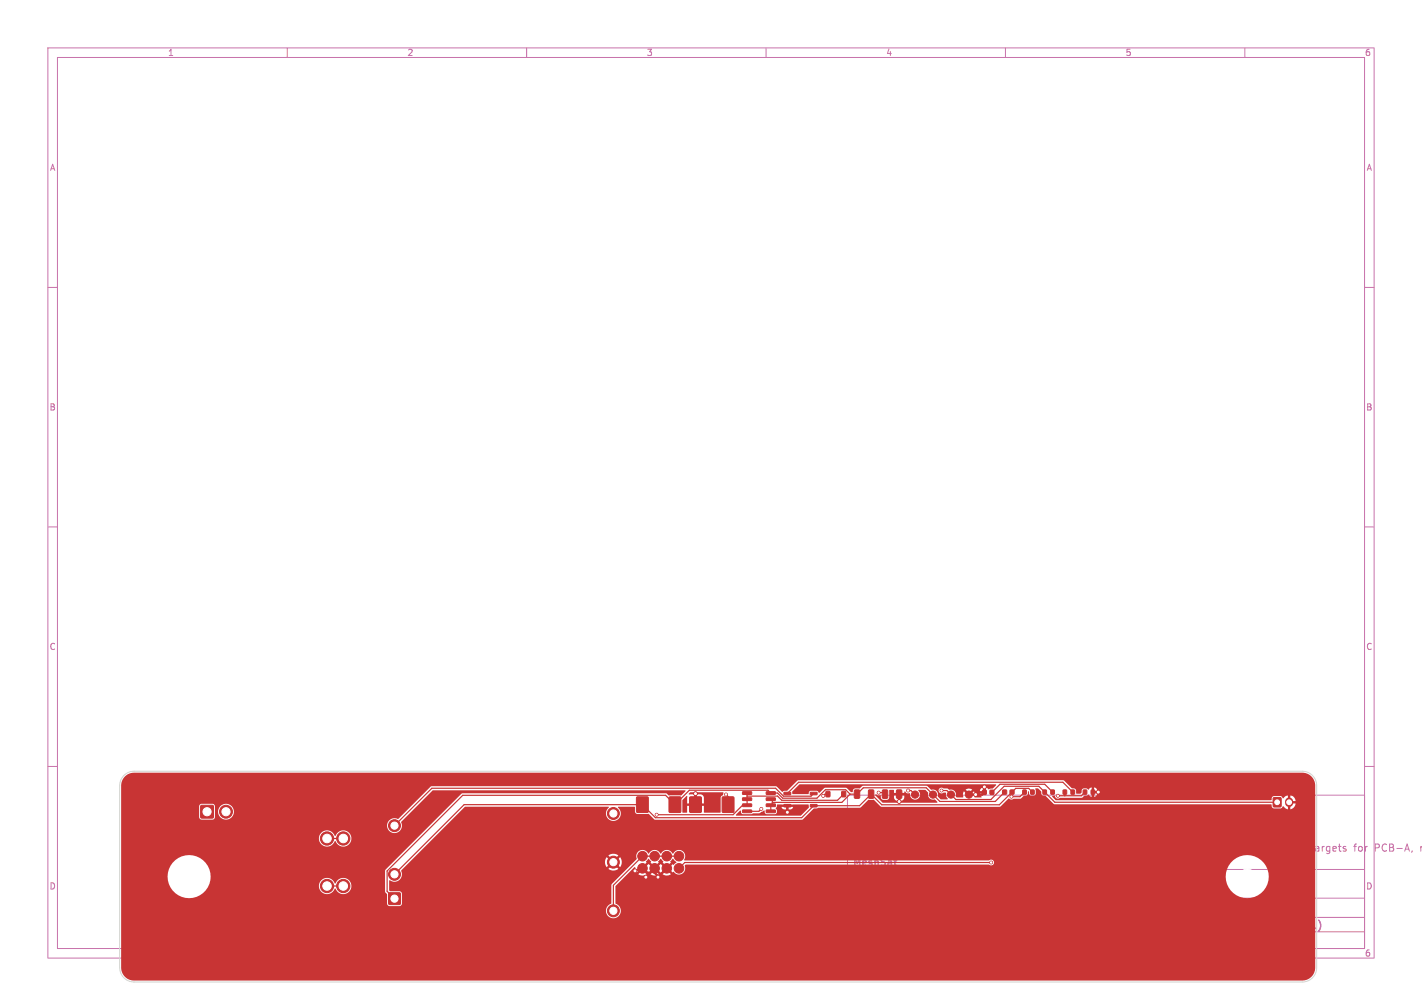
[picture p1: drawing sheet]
<svg xmlns="http://www.w3.org/2000/svg" width="297mm" height="210mm" viewBox="0 0 297 210" stroke-linecap="round" stroke-linejoin="round" font-family="sans-serif">
<defs><g id="words">
<g font-size="2.1" fill="#c872ab">
<text x="258.5" y="178">V, spring-pin</text>
<text x="275.3" y="178">targets</text>
<text x="284.5" y="178">for</text>
<text x="288.9" y="178">PCB-A,</text>
<text x="178" y="181.2">MeshSat</text>
<text x="272.4" y="194.3">(E1)</text>
</g>
<g font-size="1.8" fill="#c872ab">
<text x="35" y="11.9">1</text>
<text x="85" y="11.9">2</text>
<text x="135" y="11.9">3</text>
<text x="185" y="11.9">4</text>
<text x="235" y="11.9">5</text>
<text x="285" y="11.9">6</text>
<text x="10.3" y="35.9">A</text>
<text x="285.4" y="35.9">A</text>
<text x="10.3" y="85.9">B</text>
<text x="285.3" y="85.9">B</text>
<text x="10.3" y="135.9">C</text>
<text x="285.3" y="135.9">C</text>
<text x="10.3" y="185.9">D</text>
<text x="285.3" y="185.9">D</text>
<text x="285" y="199.9">6</text>
</g>
</g></defs>
<g fill="none" stroke="#c872ab" stroke-width=".21">
<path d="M10 10h277v190h-277zM12 12h273v186h-273zM60 10v2M110 10v2M160 10v2M210 10v2M260 10v2M10 60h2M285 60h2M10 110h2M285 110h2M10 160h2"/>
<path d="M177 166h108v32h-108zM178.5 177.7v-1.5l.5 1.1 .5-1.1v1.5M180.2 176.9h.5M180.9 176.2h-.7v1.5h.7M182.3 176.3l-.6-.1-.2 .1v.5l.7 .3 .1 .3-.3 .3-.5-.1M183 176.9h.8M183 176.2v1.5M183.8 176.2v1.5M185.3 176.3l-.6-.1-.2 .3 .1 .3 .6 .3v.5l-.2 .1-.5-.1M185.7 177.7l.5-1.5 .5 1.5M185.9 177.3h.7M187 176.2h.9"/>
<path d="M187.5 176.2v1.5M188.4 177.1h1.1M190.1 176.2h1l-.6 1.5M191.8 176.3l.2-.1a.8 .8 0 0 1 .5 .7 .8 .8 0 0 1-.5 .8 1 1 0 0 1-.2-1.4zM193.9 176.8l-.3 .3h-.4l-.2-.3 .2-.5 .4-.1 .2 .1a.99 .99 0 0 1-.3 1.4h-.3M194.5 177.6v.1M196.4 176.9h.5M197.1 176.2h-.7v1.5M197.7 176.2v1.3l.2 .2M198.5 176.8l.2-.1 .4 .1 .1 .6-.2 .2-.3 .1-.2-.1zM199.9 176.8l.3-.1 .3 .3v.4l-.3 .3-.3-.1-.2-.2zM201.2 176.7v1"/>
<path d="M201.6 176.7l-.4 .3M203.9 176.2v1.5M203.9 176.8l-.4-.1-.3 .3 .1 .6h.6M204.7 176.8l.3-.1 .3 .3v.4l-.3 .3-.3-.1-.2-.2zM206.6 176.8l-.4-.1-.3 .3 .1 .6h.6M207.2 176.2v1.5M207.4 177.1l.4 .6M207.8 176.7l-.6 .6M210.1 176.8l-.4-.1-.2 .2 .1 .2 .5 .2v.3h-.6M210.6 176.7h.6M210.8 176.2v1.3l.4 .2M211.7 176.7v1"/>
<path d="M212.1 176.7l-.4 .3M212.6 176.2v.1M212.6 176.7v1M213.3 176.8l.4-.1 .3 .3-.1 .6h-.6M213.3 176.7v1.5M214.7 176.8v.1M214.7 177.6v.1M217 176.8l-.3-.1-.2 .2v.2l.5 .2v.3h-.5M217.7 176.8l.3-.1 .3 .1 .1 .9M217.7 176.2v1.5M219.1 176.8l.2-.1 .4 .1 .1 .6-.1 .2-.4 .1-.2-.1zM220.5 176.7v1"/>
<path d="M220.9 176.7l-.4 .3M221.3 177.2l.7-.1v-.3l-.5-.1-.2 .2 .1 .7h.6M222.7 177.1h1.1M224.5 176.8l.5-.1 .2 .3-.1 .6h-.6M224.5 176.7v1.5M226 176.8l.3-.1 .3 .3v.4l-.3 .3-.3-.1-.2-.2zM227.1 176.7l.3 1 .3-.7 .3 .7 .2-1M228.7 177.2l.8-.1-.1-.3-.4-.1-.3 .2 .1 .7h.6M230.1 176.7v1M230.5 176.7l-.4 .3M232.1 177.2l.7-.1-.1-.3-.4-.1-.2 .2 .1 .7h.5M233.5 176.8l.2-.1 .3 .1 .1 .9"/>
<path d="M233.5 176.7v1M234.6 176.7h.6M234.8 176.2v1.3l.4 .2M235.7 176.7v1M236.1 176.7l-.4 .3M236.5 176.7l.3 1M236.8 177.7l-.3 .5M237.2 176.7l-.4 1M239.7 176.8l-.3 .3h-.4l-.2-.3 .2-.5 .4-.1 .2 .1a.99 .99 0 0 1-.4 1.4h-.2M240.3 177.1h1.2M242 176.2h1l-.5 .6 .4 .1v.7l-.2 .1-.7-.1M244.2 176.2l-.4 .1a1.01 1.01 0 0 0 0 1.4l.5-.1 .1-.5-.3-.3h-.4l-.2 .3"/>
<path d="M246 176.2l.5 1.5 .5-1.5M248.6 177.1h1.1M250.5 176.7l1.1 .4-1.1 .5M253.4 177.7h.8M253.4 176.6l.4-.4v1.5M254.8 176.3l.6-.1 .3 .4-1 1.1h1M257.2 176.2l.5 1.5 .5-1.5M271.5 176.8h.5l.1 .9M273.7 176.7h.6M274 176.2v1.3l.3 .2M282.7 176.7h.6M283.3 176.2l-.3 .2v1.3"/>
<path d="M283.8 176.8v.8M285 160h2M287.2 176.2h.6l.3 .3-.1 .4-.8 .1M296.7 176.7v1M297 176.7h.1M297 176.7l-.3 .3M35.3 199.6h.8M35.3 198.7l.4-.4v1.3M60 198v2M85.3 198.4l.5-.1 .3 .4-.8 .9h.8M110 198v2M135.3 198.3h.8l-.4 .5 .3 .1v.6l-.2 .1-.5-.1"/>
<path d="M160 198v2M177 194.5h108M177 191.5h108M177 187.5h108M177 181.5h108M178.5 195.1v1.5M178.5 185.6h.5M178.7 195.7l.6 .9M179.2 184.9h-.7v1.5M179.2 192.4l-.5-.1-.2 .1v.5l.6 .3 .1 .3-.2 .3-.6-.1M179.2 182.3l-.5-.1-.2 .1v.5l.6 .3 .1 .3-.2 .3-.6-.1M179.3 195.1l-.8 .9"/>
<path d="M179.7 184.9v.1M179.7 185.4v1M179.9 182.2v1.5M179.9 192.3v.1M179.9 192.8v1M179.9 182.8l.2-.1 .4 .1v.9M180 195.1v.1M180 195.6v1M180.5 192.8h.7l-.7 1h.7M180.5 184.9v1.3l.2 .2M181.2 185.9l.7-.1-.1-.3-.4-.1-.2 .2v.7h.6M181.2 183.2l.7-.1-.1-.3-.4-.1-.2 .2v.7h.6"/>
<path d="M181.5 195.2a.71 .71 0 0 0-1 .5 .71 .71 0 0 0 .7 .9l.3-.1M181.7 193.3l.8-.1-.1-.3-.4-.1-.3 .2 .1 .7h.6M182.2 195.7h.5l.1 .9M182.5 183.2l.7-.1-.1-.3-.4-.1-.2 .2v.7h.6M182.5 186.3v.1M182.5 185.5v.1M182.8 196h-.5l-.2 .2 .2 .4 .5-.1M183.1 193.7v.1M183.1 192.9v.1M183.6 182.7h.6M183.8 182.2v1.3l.4 .2M184.2 195.7l-.5-.1-.2 .3 .1 .6h.6"/>
<path d="M184.2 195.1v1.5M184.4 185.5l.4-.1 .3 .3-.1 .6h-.6M184.4 185.4v1.5M184.7 183.6v.1M184.7 182.8v.1M184.7 193.8l.5-1.5 .5 1.5M184.9 193.4h.7M185.7 198.2l-.4 1h.9M186 198.7v.9M186 195.8h.5M186.4 185.5l-.4-.1-.3 .3 .1 .6h.6M186.5 192.2l-.3 1.1h.9"/>
<path d="M186.7 195.1h-.7v1.5h.7M186.9 192.8v1M187 185.5l.5-.1 .2 .3-.1 .6h-.6M187 184.9v1.5M187.4 196.5v.1M188.1 195.1a.76 .76 0 0 1 .9 .7 .76 .76 0 0 1-.9 .8zM188.4 185.8h1.1M189.6 196.5v.1M190.1 196.6l.5-1.5 .5 1.5M190.2 185.9l.7-.1-.1-.3-.4-.1-.2 .2v.7h.6M190.2 196.2h.8M191.5 186.4h.8"/>
<path d="M191.5 185.3l.4-.4v1.5M191.6 196.5v.1M193 185.8h1.1M194.2 195.7l-.2 .3h-.5l-.1-.3 .1-.5 .5-.1 .2 .1a.99 .99 0 0 1-.4 1.4h-.3M194.9 196.5v.1M195.5 185.5l-.5-.1-.3 .3 .2 .6h.6M195.5 184.9v1.5M195.7 195.2l.2-.1a.8 .8 0 0 1 .5 .7 .8 .8 0 0 1-.5 .8l-.2-.1-.2-.5zM196.2 185.5l.4-.1 .3 .3v.4l-.3 .3-.4-.1-.1-.2zM197 191.5v3M197 196.5v.1M198.2 185.5l-.5-.1-.2 .3 .1 .6h.6"/>
<path d="M198.5 195.7l-.3 .3h-.4l-.1-.3 .1-.5 .4-.1 .3 .1a.99 .99 0 0 1-.4 1.4h-.3M198.8 184.9v1.5M199 185.8l.4 .6M199.4 185.4l-.6 .6M200 186.3v.1M200.5 192.3a.76 .76 0 0 1 .8 .7 .76 .76 0 0 1-.8 .8zM200.7 184.9v1.5M200.9 185.8l.4 .6M201.3 185.4l-.6 .6M202 192.9h.5l.1 .9M202 184.9v.1M202 185.4v1"/>
<path d="M202.6 193.2h-.5l-.2 .2 .2 .4 .5-.1M203.1 192.8h.6M203.3 192.3v1.3l.4 .2M203.3 185.5l-.4-.1-.3 .3 .1 .6h.6M204 185.5h.5l.1 .9M204.1 193.3l.7-.1-.1-.3-.4-.1-.2 .2 .1 .7h.5M204.6 185.8h-.5l-.2 .2 .2 .4 .5-.1M205.5 193.7v.1M205.5 192.9v.1M206 185.5l-.5-.1-.3 .3 .2 .6h.6M206 184.9v1.5M206.3 186.5h1.2"/>
<path d="M207.2 192.4l.6-.1 .3 .4-.9 1.1h.9M207.8 185.5l.4-.1 .3 .3-.1 .6h-.6M207.8 185.4v1.5M208.8 192.4l.2-.1a.8 .8 0 0 1 .5 .7 .8 .8 0 0 1-.5 .8l-.2-.1-.1-.5zM209.8 185.5l-.4-.1-.3 .3 .1 .6h.6M210 198v2M210.1 192.4l.6-.1 .3 .4-1 1.1h1M210.5 185.5l.4-.1 .3 .3-.2 .6h-.5M210.5 184.9v1.5M212.2 192.3l-.4 .1a1.01 1.01 0 0 0 0 1.4l.5-.1 .1-.5-.3-.3h-.4l-.2 .3M213 193.2h1.2M215 192.4l.2-.1a.8 .8 0 0 1 .5 .7 .8 .8 0 0 1-.5 .8l-.2-.1-.2-.5z"/>
<path d="M217.1 192.9l-.3 .3h-.3l-.3-.3 .2-.5 .4-.1 .2 .1a.99 .99 0 0 1-.3 1.4h-.3M217.7 193.2h1.2M219.7 192.4l.2-.1a.8 .8 0 0 1 .5 .7 .8 .8 0 0 1-.5 .8 1 1 0 0 1-.2-1.4zM220.9 192.3h.9l-.5 .6 .4 .1v.7l-.2 .1-.6-.1M236 198.3h-.6l-.1 .6 .2-.1 .5 .1 .1 .1-.1 .5-.2 .1-.5-.1M260 198v2M261 191.5v6.5M263.5 195.1v1.5M264.8 195.7l-.4-.1-.3 .3 .1 .6h.6M264.8 195.1v1.5M265.5 196.5v.1M265.5 195.7v.1"/>
<path d="M267.3 196.6h.9M267.3 195.5l.4-.4v1.5M269.9 195l-1.3 2M270.3 195.2l.6-.1 .3 .4-1 1.1h1"/>
</g>
<path d="M263.6 193.1l.7-.1 .1-.2-.1-.4-.7-.1v1.5M263.9 193.1l.5 .7M265 193.3l.7-.2-.1-.2-.4-.1-.2 .2 .1 .7h.5M266.2 192.8l.4 1 .3-1M267.5 193.6v.2M267.5 192.9v.1M269.1 193.8l.5-1.5 .5 1.5M269.3 193.4h.7" fill="none" stroke="#c872ab" stroke-width=".3"/>
<g fill="none" stroke="#c872ab" stroke-width=".4">
<path d="M178.7 188.2h1.1M179.3 188.2l-.3 2M180.4 188.9l-.1 1.3M180.5 188.2v.2M181.1 188.9h.7M181.5 188.2l-.3 1.7 .1 .2 .4 .1M182.6 188.2l-.2 1.7 .2 .3M183.4 189.5l1-.1-.1-.4h-.7l-.3 .9 .3 .3 .6-.1M185.1 190v.2M185.3 189l-.1 .2M187.6 190.2l.2-2 .5 1.4 .9-1.4-.3 2M189.9 189.5l.9-.1v-.4h-.8l-.2 .9 .3 .3 .5-.1"/>
<path d="M192.4 189a.49 .49 0 0 0-.8 .3l.3 .2 .4 .1 .1 .2-.3 .4-.6-.1M193.3 189.1l.4-.2 .4 .1v1.2M193.5 188.2l-.3 2M196.3 188.3a.85 .85 0 0 0-1.1 .1v.6l.9 .4-.1 .6a.85 .85 0 0 1-1.1 .1M197.1 189h.7v1.2M197.9 189.4h-.7a.4 .4 0 0 0-.3 .4 .4 .4 0 0 0 .2 .4l.7-.1M198.6 188.9h.8M199 188.2l-.2 1.7v.2l.4 .1M201.5 189.2h.7M202.6 188.2h-1l-.2 2M203.3 188.9l-.2 1.3M203.4 188.2l-.1 .2"/>
<path d="M204.1 189.5l.9-.1v-.4l-.6-.1-.3 .3v.9h.7M206 188.2l-.2 1.7 .3 .3M207.8 189a.66 .66 0 0 0-1 .3v.5l.1 .3h.8M207.9 188.2l-.2 2M210.4 188.2l-.2 2M210.6 189.1l.7 1.1M211.6 188.2l-1.3 1.2M212.3 188.9l-.1 1.3M212.4 188.2v.2M213 188.9h.8M213.4 188.2l-.3 1.7 .1 .2 .4 .1M216.8 189a.66 .66 0 0 0-1 .3l-.1 .5 .2 .3h.7"/>
<path d="M217.6 189h.8l-.1 1.2M218.5 189.4h-.7a.4 .4 0 0 0-.4 .4 .4 .4 0 0 0 .3 .4l.7-.1M219.5 188.9l-.2 1.3M220 188.9l-.4 .1-.2 .3M220.7 188.9l-.2 1.3M221.3 188.9l-.4 .1-.2 .3M221.9 188.9l-.1 1.3M222 188.2v.2M222.7 189.5l1-.1-.1-.4-.5-.1-.3 .3-.1 .9h.8M224.6 188.9l-.2 1.3M225.2 188.9l-.4 .1-.2 .3M227.3 189.4h1.5"/>
<path d="M231.3 189.3h.8l.3-.2a.51 .51 0 0 0-.2-.9h-.7l-.3 2M234.6 188.4a.88 .88 0 0 0-1 0 .88 .88 0 0 0-.4 1 .69 .69 0 0 0 .3 .7 .69 .69 0 0 0 .9-.1M235.3 189.2h.7M235.5 188.2h.6l.3 .2v.4l-.4 .4 .3 .1a.58 .58 0 0 1-.3 .9h-.8zM237.3 189.4h1.5M239.8 189.2h.7M240.9 188.2h-1l-.2 2h.9M241.4 190.2h1.1M241.6 188.8l.6-.6-.2 2M245.2 188.2a.96 .96 0 0 1 1 .6 .96 .96 0 0 1-.3 1.1l-.5 .3h-.5zM247.1 188.5a.69 .69 0 0 1 1.2 0 1.47 1.47 0 0 1-.6 1.7l-.6-.1a1.5 1.5 0 0 1 0-1.6zM250.4 188.4a.88 .88 0 0 0-1 0 .88 .88 0 0 0-.4 1 .69 .69 0 0 0 .3 .7 .69 .69 0 0 0 .9-.1"/>
<path d="M251.3 188.2l-.3 2M251.4 189.1l.8 1.1M252.4 188.2l-1.3 1.2"/>
</g>
<g fill="#c83434" stroke="#c83434" stroke-width=".21">
<path d="M217.9 164.9h.6v.9h-.6z"/>
<path d="M219.5 164.9h.7v.9h-.7z"/>
<path d="M266 166.5h1.5v1.9h-1.5z"/>
<path d="M133 166.4h2.3v3.2h-2.3z"/>
<path d="M139.8 166.4h2.3v3.2h-2.3z"/>
<path d="M155.1 165.3h1.8l.1 .5h-1.8z"/>
<path d="M155.1 166.6l1.8-.1 .1 .5-1.8 .1z"/>
<path d="M155.1 167.8h1.8l.1 .5-1.8 .1z"/>
<path d="M155.1 169.1h1.8l.1 .5-1.8 .1z"/>
<path d="M160.1 169.1h1.8l.1 .5-1.9 .1z"/>
<path d="M160.1 167.8h1.8l.1 .5-1.9 .1z"/>
<path d="M160.1 166.6l1.8-.1 .1 .5-1.9 .1z"/>
<path d="M160.1 165.3h1.8l.1 .5h-1.9z"/>
<path d="M172.5 165.2h.8v1.1h-.8z"/>
<path d="M175.8 165.2h.8v1.1h-.8z"/>
<path d="M222.1 164.9h.6v.9h-.6z"/>
<path d="M223.7 164.9h.7v.9h-.7z"/>
<path d="M144.1 166.4h2.3v3.2h-2.3z"/>
<path d="M150.9 166.4h2.3v3.2h-2.3z"/>
<path d="M209.4 164.9h.8v.9h-.8z"/>
<path d="M211 164.9h.8v.9h-.8z"/>
<path d="M178.5 164.9h.8l.3 .1v1.4l-.2 .3h-.7l-.3-.2z"/>
<path d="M181.4 164.9h.9l.2 .1v1.4l-.1 .3h-.8l-.2-.2z"/>
<path d="M226.3 164.9h.7v.9h-.7z"/>
<path d="M227.9 164.9h.7v.9h-.7z"/>
<path d="M213.6 164.9h.7v.9h-.7z"/>
<path d="M215.3 164.9h.7v.9h-.7z"/>
<path d="M42 168.2h2.5v2.5h-2.5z"/>
<path d="M163.8 165.4h1.3l.1 .4-1.4 .1z"/>
<path d="M163.8 168l1.3-.1 .1 .5-1.4 .1z"/>
<path d="M169.3 168l1.3-.1 .1 .5-1.4 .1z"/>
<path d="M169.3 165.4h1.3l.1 .4-1.4 .1z"/>
<path d="M184.3 164.9h.9l.2 .1v1.4l-.1 .3h-.8l-.2-.2z"/>
<path d="M187.3 164.9h.8l.3 .1v1.4l-.2 .3h-.7l-.3-.2z"/>
<path d="M205.2 165h.8v.8h-.8z"/>
<path d="M206.8 165h.8v.8h-.8z"/>
<path d="M81.2 186.4h2.4v2.4h-2.4z"/>
<circle cx="198.6" cy="165.9" r=".75"/>
<circle cx="191.1" cy="165.9" r=".75"/>
<circle cx="134.2" cy="178.7" r="1"/>
<circle cx="136.7" cy="178.7" r="1"/>
<circle cx="139.3" cy="178.7" r="1"/>
<circle cx="141.8" cy="178.7" r="1"/>
<circle cx="134.2" cy="181.3" r="1"/>
<circle cx="136.7" cy="181.3" r="1"/>
<circle cx="139.3" cy="181.3" r="1"/>
<circle cx="141.8" cy="181.3" r="1"/>
<circle cx="202.4" cy="165.9" r=".75"/>
<circle cx="194.9" cy="165.9" r=".75"/>
<circle cx="47.2" cy="169.4" r="1.35"/>
<circle cx="82.4" cy="182.5" r="1.25"/>
<circle cx="82.4" cy="172.4" r="1.25"/>
<circle cx="128.1" cy="190.1" r="1.25"/>
<circle cx="128.1" cy="180" r="1.25"/>
<circle cx="128.1" cy="169.8" r="1.25"/>
<circle cx="68.3" cy="185" r="1.39"/>
<circle cx="71.7" cy="185" r="1.39"/>
<circle cx="68.3" cy="175" r="1.39"/>
<circle cx="71.7" cy="175" r="1.39"/>
<circle cx="137.1" cy="170.1" r=".3"/>
<circle cx="189.7" cy="165" r=".3"/>
<circle cx="171.9" cy="166.1" r=".3"/>
<circle cx="159" cy="168.9" r=".3"/>
<circle cx="211.2" cy="166.3" r=".3"/>
<circle cx="196.6" cy="165" r=".3"/>
<circle cx="151.6" cy="165.9" r=".3"/>
<circle cx="183.5" cy="165.5" r=".3"/>
<circle cx="220.9" cy="166.1" r=".3"/>
<circle cx="207" cy="180.1" r=".3"/>
<circle cx="205.6" cy="164.3" r=".4"/>
<circle cx="132.6" cy="181.8" r=".4"/>
<circle cx="145.3" cy="165.7" r=".4"/>
<circle cx="187.8" cy="167.3" r=".4"/>
<circle cx="134.9" cy="183.1" r=".4"/>
<circle cx="137.4" cy="183.1" r=".4"/>
<circle cx="164.4" cy="169.6" r=".4"/>
<circle cx="203.8" cy="165.9" r=".4"/>
<circle cx="229.4" cy="165.4" r=".4"/>
</g>
<path d="M269.2 167.3v.3" fill="none" stroke="#c83434" stroke-width="1.7"/>
<g fill="none" stroke="#c83434" stroke-width=".25">
<path d="M68.3 175h3.4M141.8 178.7h-7.6l-6.1 6.1v5.3M151.6 165.9l.5 .4v1.7M156 165.6v2.5h-.9l-2 2h-16M159 168.9l-.5 .5h-2.5M161 166.8l.3 .3v.7l-.3 .3v1.3M169.9 165.7l-.5 .5h-5.8l-1.6-1.6h-71.8l-7.8 7.8M172.9 165.8h-.6l-.4 .3M176.2 165.8l-1.3 1.3h-11.6l-.9-.9h-6.4M177.5 165.8l-.9-.9h-4.2l-1.8 1.7h-7.1l-1.1-1h-1.4l-.6-.6h-16.4l-3 3-2-2h-42.4l-15.7 15.8v4.3l1.5 1.5M177.5 165.8l-1.7 1.7h-14.5M183.5 165.5h1l.3 .3"/>
<path d="M189.7 165h.6l.8 .9M196.6 165h1.2l1.8 1.9h7.4l2.7-2.8h7.3l3.3 3.4h46.5M209.8 165.4l-1.9 1.9h-11.6l-2.9-2.8h-13.1l-1.3 1.3h-1.5M214 165.4l-1 .9h-1.8M215.6 165.4l-.7-.8h-2.7l-3.5 3.4h-24.5l-2.3-2.2-2.4 2.4h-9.6l-2.5 2.5h-30.5l-2.7-2.7h-37.3l-14.5 14.5M219.8 165.4l-1.6-1.7h-9.3l-1.7 1.7M222.4 165.4v.7M224.1 165.4l-2.1-2.1h-55.2l-2.4 2.4M226.6 165.4l-.8 .7h-4.9M68.3 185h3.4M207 180.1h-64l-1.2 1.2"/>
</g>
<path d="M145.3 165.7v2.3M164.4 168.2v1.4M187.8 165.8v1.5M202.4 165.9h1.4M205.6 164.3v1.1M228.3 165.4h1.1M134.2 181.3l-1.6 .5M136.7 181.3l-1.8 1.8M139.3 181.3l-1.9 1.8" fill="none" stroke="#c83434" stroke-width=".4"/>
<path d="M205.6 164.8h.1M205.6 164.8v.6l-.5 .5h-1.3M134.2 181.3l.9 .9h.7M136.3 181.7l1.1 1.2v.2" fill="none" stroke="#c83434" stroke-width=".5"/>
<g fill="#c83434">
<path d="M153.7 170.1l.9-.9 .2 .1a.51 .51 0 0 0 .3 .7l3.5-.2 1-.6 .2 .5 .3 .3h1.8l.4-.4-.1-.6a.29 .29 0 0 1-.2-.3 .29 .29 0 0 1 .2-.3h1l.3 .4 .3 .2h1.3l.3-.2 .3-.4h-1v.6h-.5v-.6h-2l.1-.4 6.5-.1 .2 .7-1.8 1.7h-13.4z"/>
<path d="M142.6 167l.9-.8v1.5h3.5v-1.3l-.3-.4-.3-.2h-.9v1.9h-.5v-1.9l-1.1 .1v-.2l.3-.3 6.9 .1-.1 .5-.5 .4v3.1l-.1 .2-3.3-.1-.1-1.4h-3.5v1.4h-.9z"/>
<path d="M182.8 165.9l.6 .2 .5-.1 .1 .7 .4 .3h.9l.4-.5h1a.75 .75 0 0 0 .8 .7h.5a.83 .83 0 0 0 .9-1.2h-.9v1.2h-.5v-1.2h-.8v.5h-1v-1.6h1v.6h2.2v-.2l.2-.1a.91 .91 0 0 0 1 .4 1.09 1.09 0 0 0 1.5 1.3 1.09 1.09 0 0 0 .2-1.9l1.4-.1 .6 .5a1.18 1.18 0 0 0 1.5 1.5l.5 .5-.1 .2h-11.3l-1.5-1.5z"/>
<path d="M165.5 165.2l1.5-1.5 41.1 .1-.7 .8h-.6a.4 .4 0 0 1-.4 .2 .4 .4 0 0 1-.3-.3l-.2-.1v.9l-.3 .1-.1 .2h-.8l.3 .7v.2h-1.4v-.7l-.2-.6-.8 .8-.2-.1-.3 .1-.8-.8-.2 .6 .1 .6-1.3 .1-.2-.2a1.15 1.15 0 0 0-.9-1.5h2.9l.7 .7 .4-.4h2.6v-.7a.71 .71 0 0 0-.7 .7h-1.9l.3-.3a1.24 1.24 0 0 0-1.4 0l-3.5 .1-.4-.3h-.7a.62 .62 0 0 0-.9 0 .62 .62 0 0 0 0 .9 .62 .62 0 0 0 .9 0h.4l.1 .1a1.16 1.16 0 0 0 .4 1.1l-.1 .2h-1.4l-.6-.6a1.19 1.19 0 0 0-1.5-1.5l-.9-.8h-13.2l-.8 .6h-.9a.68 .68 0 0 0-.5 .7h-.4l-1-.9h-4.4l-1.2 1.1-.5-.4h-1.3a.52 .52 0 0 0-.4 .6l-3.3 .1z"/>
<path d="M26.1 162.1a2.7 2.7 0 0 1 1.9-.8h244a2.7 2.7 0 0 1 2.7 2.7v38a2.7 2.7 0 0 1-2.7 2.7h-244a2.7 2.7 0 0 1-2.7-2.7v-12h101.3a1.58 1.58 0 0 0 1.4 1.6 1.58 1.58 0 0 0 1.7-1.2 1.58 1.58 0 0 0-1.2-1.8l.1-3.6 1.9-2h125.5l.1 .8a4.5 4.5 0 0 0 7.1 2.8 4.5 4.5 0 0 0-.7-7.6 4.5 4.5 0 0 0-6.5 4h-125.5l.5-.5 2.4 .1a1.49 1.49 0 0 0 1.7-.1l.8 .1a1.49 1.49 0 0 0 1.7-.1l.9 .1a1.49 1.49 0 0 0 1.6-.1l-.8-.9-.9 .9h-.8l-.9-.9-.8 .9h-.8l-.9-.9-.9 .9h-2.3l1.5-1.5 .5 1.1 .8-.8h.7l.9 .8 1-.8h.7l.9 .8 .9-.8-.9-.9-.9 .9h-.7l-.9-.9-1 .9h-.7l1.3-1.3-.2-.2 .6-.5 .5 .5-.1 .2 .8 .9 .9-.9-.1-.2 .4-.5 .6 .5-.1 .2 .9 .9 .8-.9-.1-.2 .6-.5 .7 .8-.6 .4-.2-.1-.9 .9 .9 .8 .1-.1a1.41 1.41 0 0 0 1.5 .5 1.41 1.41 0 0 0 1-1.1l-.1-.7 .3-.2h63.2a.62 .62 0 0 0 .9 0 .62 .62 0 0 0 0-.9 .62 .62 0 0 0-.9 0h-63.5l-.1-.1a1.34 1.34 0 0 0-.5-1.9 1.34 1.34 0 0 0-1.9 .6 1.42 1.42 0 0 0-1.2-.8 1.42 1.42 0 0 0-1.3 .8 1.42 1.42 0 0 0-1.3-.8 1.42 1.42 0 0 0-1.2 .8 1.34 1.34 0 0 0-1.8-.7 1.34 1.34 0 0 0-.7 1.7l-5.3 5.4-.1 4.1a1.54 1.54 0 0 0-1 1.3h-101.3v-7h9.7l.1 .8a4.5 4.5 0 0 0 3.8 3.7 4.5 4.5 0 0 0 4.7-2.7h23v.3a1.74 1.74 0 0 0 1.5 1.6 1.74 1.74 0 0 0 1.9-1.2 1.71 1.71 0 0 0 2.3 1.1 1.71 1.71 0 0 0 .8-2.4 1.71 1.71 0 0 0-2.5-.5l-.6 .7a1.75 1.75 0 0 0-1.9-1.1 1.75 1.75 0 0 0-1.5 1.5h-23l.3-1 .1-.8-.2-1.2h36.6v4.3l.4 .6 .1 2.2 .4 .3 2.4-.1 .2-.5v-2.3l-.4-.2-2-.1-.2-.1 .1-2.1a1.65 1.65 0 0 0 2-.1 1.65 1.65 0 0 0 .4-2l1.8-1.8h40.8l.1 .6 .2 .5 .7-.7 .4 .4-.7 .7a1.74 1.74 0 0 0 2.1 0l-.8-.7 .4-.4 .8 .7a1.74 1.74 0 0 0-.1-2.1l-.7 .8-.4-.4 .7-.8a1.74 1.74 0 0 0-2 .1l.7 .7-.4 .4-.7-.8-.3 1h-40.8l11.5-11.5h29.9l.2 .1a1.59 1.59 0 0 0-.2 2.4 1.59 1.59 0 0 0 2.3-.1 1.59 1.59 0 0 0-.2-2.3l3.5-.1v1.1l.3 .4h2.5l1.4 1.2h30.7l2.5-2.3 .9-.2h8.7l1.8-1.6h1.2l1.5 1.4h24.7l2-1.7a.67 .67 0 0 0 .9 0h1.5l.6-.6 .7-.1 .3-.8 .4 .9h.9l.2-.4-.1-1.1h.6l.7 .6 .1 .8 .8 .2 1.9 1.7 45.3 .1a.66 .66 0 0 0 .5 .8h1.4l.5-.5 .5 .5 .5 .2v-1.1h.5l.1 1a1.35 1.35 0 0 0 1-1.2h-.9v-.5h.9a1.35 1.35 0 0 0-1.1-1.2v1h-.5v-1l-1 .7-.5-.5h-1.4a.84 .84 0 0 0-.6 .8h-45l-.7-.7 .1-.2h.3a.72 .72 0 0 0 1.2 .4h4.5l.6-.4h.4l.4-.2 .5 .4h.7a.69 .69 0 0 0 .7-.7h-.7v.7h-.5v-1.2l1.2-.1a.69 .69 0 0 0-.7-.6v.7h-.5v-.7l-.7 .4-.4-.2h-.6l-.3 .2-.1 .7-.2 .2h-.8l-.3-1-.7-.1-1.8-1.7h-55.4l-2.2 2.1-.7 .1-.4 .2-1.4-1.2h-71.9l-6.9 6.8a1.56 1.56 0 0 0-2.2 .7 1.56 1.56 0 0 0 1 2.2 1.56 1.56 0 0 0 1.9-1.3l-.1-.9 6.6-6.6h52.7l.1 .1-1 1h-2.5l-.6-.5h-42.5l-16.2 16.2h-36.6a4.5 4.5 0 0 0-4.9-3.3 4.5 4.5 0 0 0-3.9 4.5h-9.7v-8.1h41.3v.3a1.74 1.74 0 0 0 1.5 1.5 1.74 1.74 0 0 0 1.9-1.1 1.74 1.74 0 0 0 2.7 .9 1.74 1.74 0 0 0 0-2.8 1.74 1.74 0 0 0-2.7 .8 1.75 1.75 0 0 0-1.9-1.1 1.75 1.75 0 0 0-1.5 1.5h-41.3v-6.6h16.3v2.4l.1 .2 .4 .2 2.5-.1 .3-.3v-1.4h.7v.3a1.65 1.65 0 0 0 2.5 1.3 1.65 1.65 0 0 0 0-2.9 1.65 1.65 0 0 0-2.5 1.3h-.7v-1.1l-.2-.2-.3-.2h-2.4l-.3 .2-.1 .3h-16.3v-4.6l.3-.9z"/>
</g>
<path d="M25.9 161.9a3 3 0 0 1 2.1-.9h244a3 3 0 0 1 3 3v38a3 3 0 0 1-3 3h-244a3 3 0 0 1-3-3v-38a3 3 0 0 1 .9-2.1z" fill="none" stroke="#d0d2cd" stroke-width=".21"/>
<g fill="#fff" stroke="#fff" stroke-width=".21">
<circle cx="137.1" cy="170.1" r=".15"/>
<circle cx="189.7" cy="165" r=".15"/>
<circle cx="171.9" cy="166.1" r=".15"/>
<circle cx="159" cy="168.9" r=".15"/>
<circle cx="211.2" cy="166.3" r=".15"/>
<circle cx="196.6" cy="165" r=".15"/>
<circle cx="151.6" cy="165.9" r=".15"/>
<circle cx="183.5" cy="165.5" r=".15"/>
<circle cx="220.9" cy="166.1" r=".15"/>
<circle cx="207" cy="180.1" r=".15"/>
<circle cx="205.6" cy="164.3" r=".2"/>
<circle cx="132.6" cy="181.8" r=".2"/>
<circle cx="145.3" cy="165.7" r=".2"/>
<circle cx="187.8" cy="167.3" r=".2"/>
<circle cx="134.9" cy="183.1" r=".2"/>
<circle cx="137.4" cy="183.1" r=".2"/>
<circle cx="164.4" cy="169.6" r=".2"/>
<circle cx="203.8" cy="165.9" r=".2"/>
<circle cx="229.4" cy="165.4" r=".2"/>
<circle cx="266.8" cy="167.5" r=".5"/>
<circle cx="269.3" cy="167.5" r=".5"/>
<circle cx="260.5" cy="183" r="1.6"/>
<circle cx="39.5" cy="183" r="1.6"/>
<circle cx="43.2" cy="169.4" r=".85"/>
<circle cx="47.2" cy="169.4" r=".85"/>
<circle cx="82.4" cy="187.6" r=".75"/>
<circle cx="82.4" cy="182.5" r=".75"/>
<circle cx="82.4" cy="172.4" r=".75"/>
<circle cx="128.1" cy="190.1" r=".75"/>
<circle cx="128.1" cy="180" r=".75"/>
<circle cx="128.1" cy="169.8" r=".75"/>
<circle cx="68.3" cy="185" r=".89"/>
<circle cx="71.7" cy="185" r=".89"/>
<circle cx="68.3" cy="175" r=".89"/>
<circle cx="71.7" cy="175" r=".89"/>
</g>
<use href="#words"/>
</svg>
